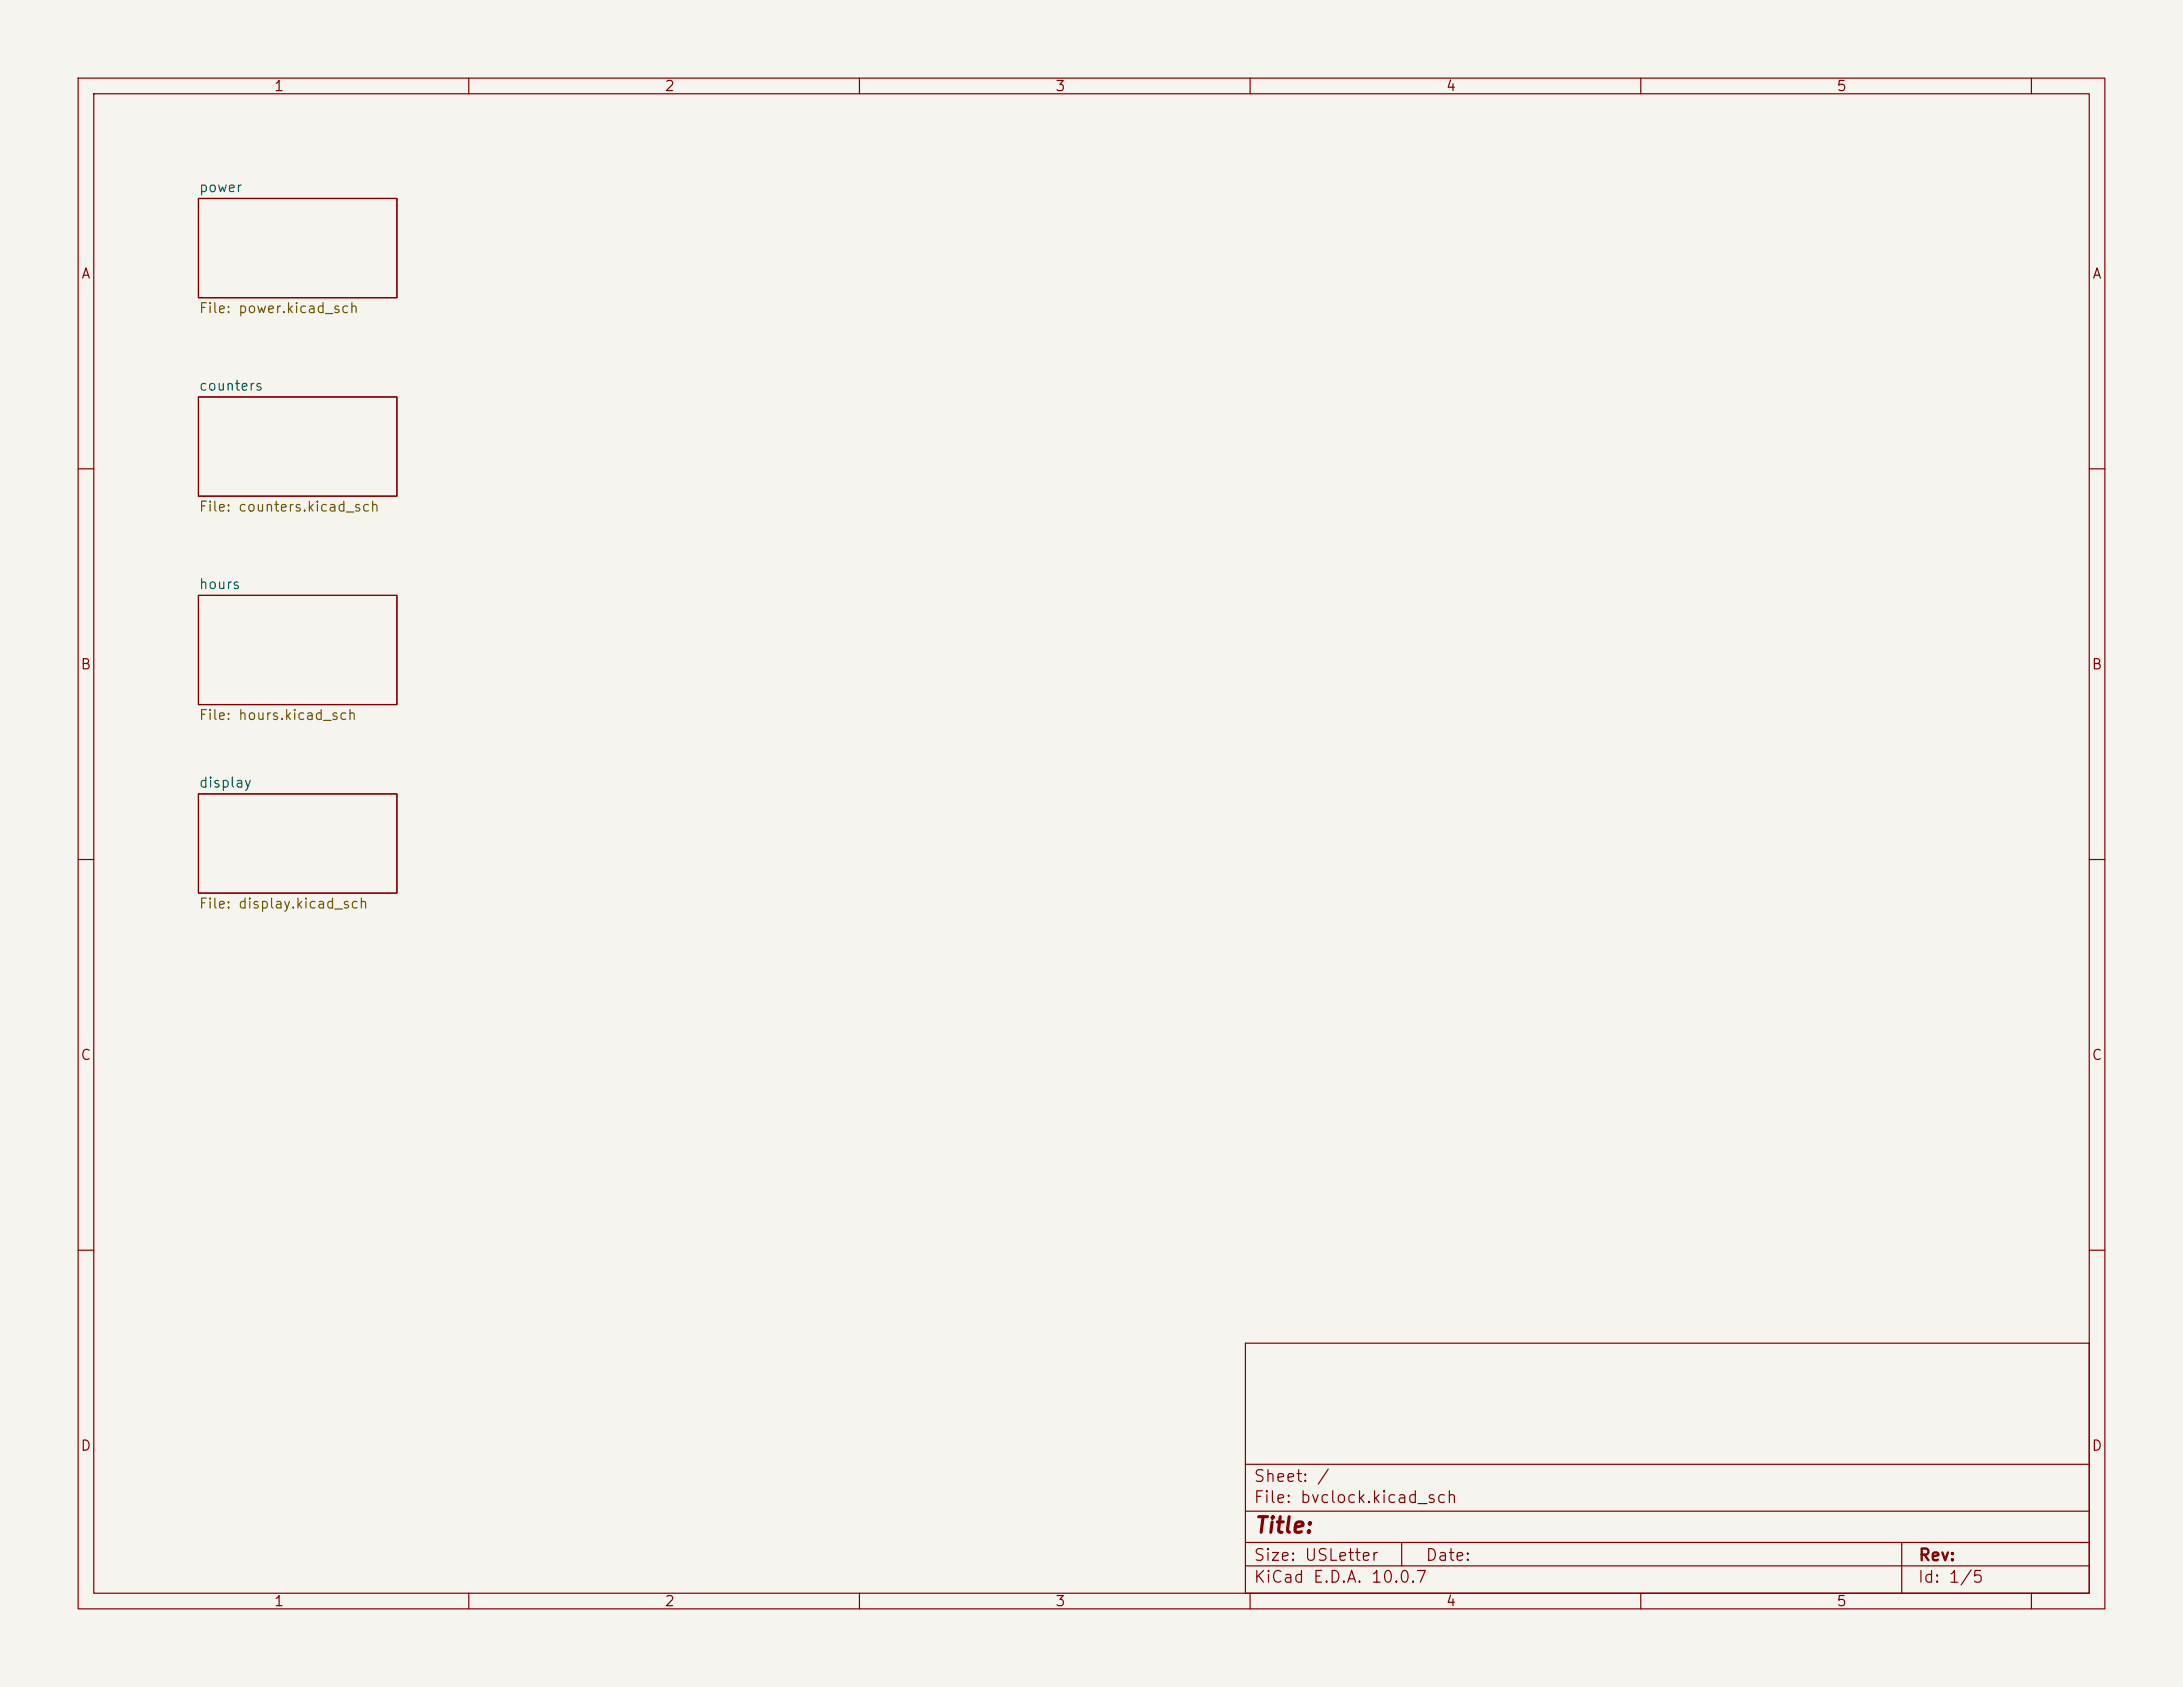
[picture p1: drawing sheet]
<svg xmlns="http://www.w3.org/2000/svg" width="279mm" height="216mm" viewBox="0 0 279 216" stroke-linecap="round" stroke-linejoin="round" font-family="sans-serif">
<defs><g id="words">
<text font-size="2" fill="#840000" x="160.4" y="196.7">Title:</text>
<g font-size="1.5" fill="#840000">
<text x="160.4" y="190">Sheet: /</text>
<text x="160.4" y="192.7">File: bvclock.kicad_sch</text>
<text x="160.4" y="202.9">KiCad E.D.A. 10.0.7</text>
<text x="160.4" y="200.1">Size: USLetter</text>
<text x="182.4" y="200.1">Date:</text>
<text x="245.4" y="202.9">Id: 1/5</text>
<text x="245.4" y="200.1">Rev:</text>
</g>
<g font-size="1.3" fill="#840000">
<text x="35" y="12">1</text>
<text x="85" y="12">2</text>
<text x="135" y="12">3</text>
<text x="185" y="12">4</text>
<text x="235" y="12">5</text>
<text x="10.3" y="36">A</text>
<text x="267.7" y="36">A</text>
<text x="10.2" y="86">B</text>
<text x="267.6" y="86">B</text>
<text x="10.2" y="136">C</text>
<text x="267.6" y="136">C</text>
<text x="10.2" y="186">D</text>
<text x="267.6" y="186">D</text>
<text x="35" y="205.9">1</text>
<text x="85" y="205.9">2</text>
<text x="135" y="205.9">3</text>
<text x="185" y="205.9">4</text>
<text x="235" y="205.9">5</text>
</g>
<g font-size="1.3" fill="#006464">
<text x="25.4" y="24.9">power</text>
<text x="25.4" y="50.3">counters</text>
<text x="25.4" y="75.7">hours</text>
<text x="25.4" y="101.1">display</text>
</g>
<g font-size="1.3" fill="#725600">
<text x="25.4" y="40.4">File: power.kicad_sch</text>
<text x="25.4" y="65.8">File: counters.kicad_sch</text>
<text x="25.4" y="92.5">File: hours.kicad_sch</text>
<text x="25.4" y="116.6">File: display.kicad_sch</text>
</g>
</g></defs>
<path d="M0 0h279.4v215.9h-279.4z" fill="#f5f4ef" stroke="#f5f4ef" stroke-width=".13"/>
<g fill="none" stroke="#840000" stroke-width=".15">
<path d="M10 10h259.4v195.9h-259.4zM12 12h255.4v191.9h-255.4zM60 10v2M110 10v2M160 10v2M210 10v2M260 10v2M25.4 25.4h25.4v12.7h-25.4zM25.4 50.8h25.4v12.7h-25.4zM10 60h2M25.4 76.2h25.4v14h-25.4zM267.4 60h2"/>
<path d="M10 110h2M25.4 101.6h25.4v12.7h-25.4zM267.4 110h2M10 160h2M159.4 171.9h108v32h-108zM267.4 160h2M159.4 197.4h108M159.4 193.4h108M159.4 187.4h108M179.4 197.4v3M243.4 197.4v6.5M60 203.9v2"/>
<path d="M110 203.9v2M159.4 200.4h108M160 203.9v2M210 203.9v2M260 203.9v2"/>
</g>
<use href="#words"/>
</svg>
